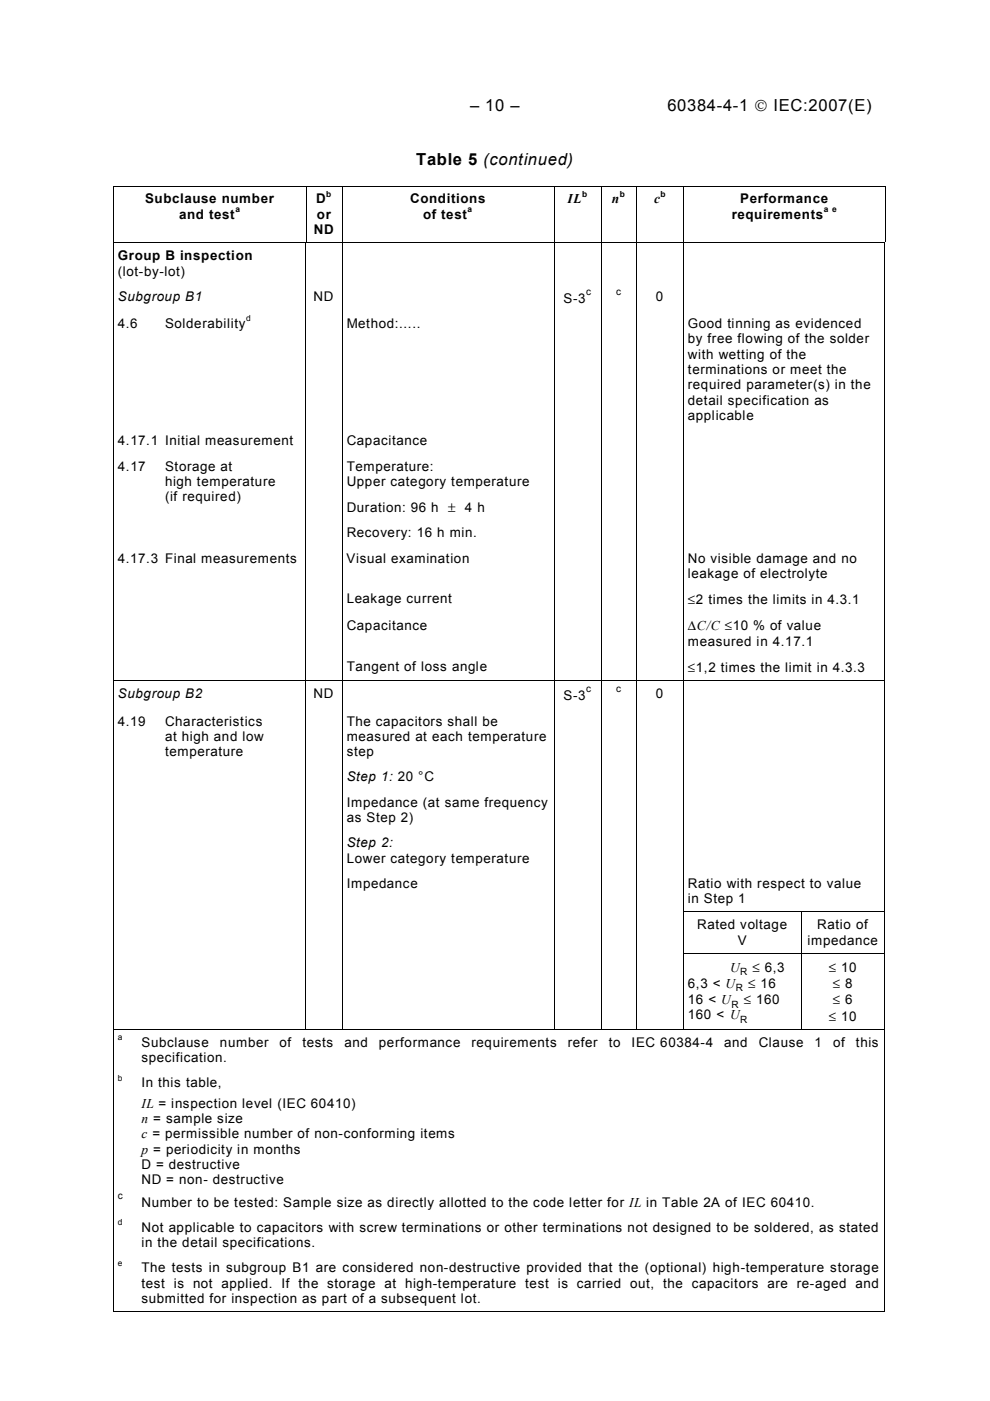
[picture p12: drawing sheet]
<svg xmlns="http://www.w3.org/2000/svg" width="210mm" height="297mm" viewBox="0 0 210 297" stroke-linecap="round" stroke-linejoin="round" font-family="sans-serif">
<defs><g id="words">
<g font-size="3.5">
<text x="99.7" y="23.5">– 10 –</text>
<text x="141.6" y="23.5">60384-4-1 © IEC:2007(E)</text>
<text x="88.3" y="35">Table 5 (continued)</text>
</g>
<g font-size="2.8">
<text x="30.8" y="43.1">Subclause number</text>
<text x="38" y="46.4">and test</text>
<text x="67.1" y="43.1">D</text>
<text x="67.2" y="46.4">or</text>
<text x="87" y="43.1">Conditions</text>
<text x="89.7" y="46.4">of test</text>
<text x="120.4" y="43.1">IL</text>
<text x="129.8" y="43.1">n</text>
<text x="138.7" y="43.1">c</text>
<text x="155.2" y="46.4">requirements</text>
<text x="157" y="43.1">Performance</text>
<text x="66.6" y="49.6">ND</text>
<text x="25" y="55.2">Group B inspection</text>
<text x="25" y="58.4">(lot-by-lot)</text>
<text x="25" y="63.8">Subgroup B1</text>
<text x="66.5" y="63.8">ND</text>
<text x="119.6" y="64.2">S-3</text>
<text x="139.1" y="63.8">0</text>
<text x="25" y="69.6">4.6</text>
<text x="35" y="69.6">Solderability</text>
<text x="73.5" y="69.6">Method:.....</text>
<text x="145.9" y="69.6">Good tinning as evidenced</text>
<text x="145.9" y="72.8">by free flowing of the solder</text>
<text x="145.9" y="76.1">with wetting of the</text>
<text x="145.9" y="79.3">terminations or meet the</text>
<text x="145.9" y="82.5">required parameter(s) in the</text>
<text x="145.9" y="85.8">detail specification as</text>
<text x="145.9" y="89">applicable</text>
<text x="25" y="94.4">4.17.1 Initial measurement</text>
<text x="73.5" y="94.4">Capacitance</text>
<text x="25" y="99.8">4.17</text>
<text x="35" y="99.8">Storage at</text>
<text x="73.5" y="99.8">Temperature:</text>
<text x="35" y="103">high temperature</text>
<text x="35" y="106.3">(if required)</text>
<text x="73.5" y="103">Upper category temperature</text>
<text x="73.5" y="108.6">Duration: 96 h ±</text>
<text x="73.5" y="114">Recovery: 16 h min.</text>
<text x="98.6" y="108.6">4 h</text>
<text x="25" y="119.3">4.17.3 Final measurements</text>
<text x="73.5" y="119.3">Visual examination</text>
<text x="145.9" y="119.3">No visible damage and no</text>
<text x="145.9" y="122.6">leakage of electrolyte</text>
<text x="73.5" y="127.9">Leakage current</text>
<text x="145.9" y="128.1">≤2 times the limits in 4.3.1</text>
<text x="73.5" y="133.5">Capacitance</text>
<text x="145.9" y="133.6">ΔC/C ≤10 % of value</text>
<text x="145.9" y="136.9">measured in 4.17.1</text>
<text x="73.5" y="142.3">Tangent of loss angle</text>
<text x="145.9" y="142.5">≤1,2 times the limit in 4.3.3</text>
<text x="25" y="148">Subgroup B2</text>
<text x="66.5" y="148">ND</text>
<text x="119.6" y="148.4">S-3</text>
<text x="139.1" y="148">0</text>
<text x="25" y="153.8">4.19</text>
<text x="35" y="153.8">Characteristics</text>
<text x="73.5" y="153.8">The capacitors shall be</text>
<text x="35" y="157.1">at high and low</text>
<text x="35" y="160.3">temperature</text>
<text x="73.5" y="157.1">measured at each temperature</text>
<text x="73.5" y="160.3">step</text>
<text x="73.5" y="165.7">Step 1: 20 °C</text>
<text x="73.5" y="171">Impedance (at same frequency</text>
<text x="73.5" y="174.3">as Step 2)</text>
<text x="73.5" y="179.7">Step 2:</text>
<text x="73.5" y="182.9">Lower category temperature</text>
<text x="73.5" y="188.3">Impedance</text>
<text x="145.9" y="188.3">Ratio with respect to value</text>
<text x="145.9" y="191.5">in Step 1</text>
<text x="147.9" y="197">Rated voltage</text>
<text x="173.4" y="197">Ratio of</text>
<text x="156.5" y="200.3">V</text>
<text x="171.3" y="200.3">impedance</text>
<text x="145.9" y="209.5">6,3 &lt; U</text>
<text x="154.9" y="206">U</text>
<text x="158.7" y="209.5">≤ 16</text>
<text x="159.6" y="206">≤ 6,3</text>
<text x="175.8" y="206">≤ 10</text>
<text x="176.6" y="209.5">≤ 8</text>
<text x="145.9" y="212.9">16 &lt; U</text>
<text x="157.7" y="212.9">≤ 160</text>
<text x="176.6" y="212.9">≤ 6</text>
<text x="30" y="222">Subclause</text>
<text x="46.6" y="222">number</text>
<text x="59.3" y="222">of</text>
<text x="64.1" y="222">tests</text>
<text x="73.1" y="222">and</text>
<text x="80.4" y="222">performance</text>
<text x="100" y="222">requirements</text>
<text x="120.4" y="222">refer</text>
<text x="129.1" y="222">to</text>
<text x="134" y="222">IEC 60384-4</text>
<text x="145.9" y="216.2">160 &lt; U</text>
<text x="153.6" y="222">and</text>
<text x="160.9" y="222">Clause</text>
<text x="172.8" y="222">1</text>
<text x="175.8" y="216.4">≤ 10</text>
<text x="176.7" y="222">of</text>
<text x="181.6" y="222">this</text>
<text x="30" y="225.2">specification.</text>
<text x="30" y="230.5">In this table,</text>
<text x="30" y="238.1">n = sample size</text>
<text x="30" y="234.8">IL = inspection level (IEC 60410)</text>
<text x="30" y="241.3">c = permissible number of non-conforming items</text>
<text x="30" y="244.6">p = periodicity in months</text>
<text x="30" y="247.9">D = destructive</text>
<text x="30" y="251.1">ND = non- destructive</text>
<text x="30" y="255.8">Number to be tested: Sample size as directly allotted to the code letter for IL in Table 2A of IEC 60410.</text>
<text x="30" y="261.2">Not applicable to capacitors with screw terminations or other terminations not designed to be soldered, as stated</text>
<text x="30" y="269.8">The tests in subgroup B1 are considered non-destructive provided that the (optional) high-temperature storage</text>
<text x="30" y="264.5">in the detail specifications.</text>
<text x="30" y="273">test is not applied. If the storage at high-temperature test is carried out, the capacitors are re-aged and</text>
<text x="30" y="276.3">submitted for inspection as part of a subsequent lot.</text>
</g>
<g font-size="2.1">
<text x="124.3" y="62.6">c</text>
<text x="130.7" y="62.6">c</text>
<text x="124.3" y="146.8">c</text>
<text x="130.7" y="146.8">c</text>
<text x="157" y="206.7">R</text>
<text x="155.2" y="213.6">R</text>
<text x="156.1" y="210.2">R</text>
<text x="157" y="216.9">R</text>
<text x="25" y="254.2">c</text>
</g>
<g font-size="1.8">
<text x="69.2" y="41.7">b</text>
<text x="123.5" y="41.7">b</text>
<text x="131.5" y="41.7">b</text>
<text x="140.1" y="41.7">b</text>
<text x="50" y="45">a</text>
<text x="99.2" y="45">a</text>
<text x="174.8" y="45">a e</text>
<text x="52.2" y="68.2">d</text>
<text x="25" y="220.6">a</text>
<text x="25" y="229.2">b</text>
<text x="25" y="259.8">d</text>
<text x="25" y="268.4">e</text>
</g>
</g></defs>
<g fill="#000">
<path d="M24 39.4h.1v.1h-.1zM187.7 39.4h.1v.1h-.1zM187.5 51.4h.1v.2h-.1zM24 193.2h.1v.2h-.1zM64.8 193.2h.1v.2h-.1zM72.5 193.2h.1v.2h-.1zM117.4 193.2h.2v.2h-.2zM127.5 193.2h.1v.2h-.1zM135 193.2h.1v.2h-.1zM24 202h.1v.2h-.1zM64.8 202h.1v.2h-.1zM72.5 202h.1v.2h-.1z"/>
<path d="M117.4 202h.2v.2h-.2zM127.5 202h.1v.2h-.1zM135 202h.1v.2h-.1zM187.5 278h.1v.2h-.1z"/>
</g>
<g fill="none" stroke="#000" stroke-width=".21">
<path d="M24 39.5h163.8M24 39.5v11.9M65 39.5v11.9M72.6 39.5v11.9M117.5 39.5v11.9M127.6 39.5v11.9M135 39.5v11.9M145 39.5v11.9M187.7 39.5v11.9M24 51.5h163.6M24 51.6v92.6M64.9 51.6v92.6"/>
<path d="M72.6 51.6v92.6M117.5 51.6v92.6M127.6 51.6v92.6M135 51.6v92.6M144.9 51.6v92.6M187.5 51.6v92.6M24 144.3h163.6M24 144.4v48.8M64.9 144.4v48.8M72.6 144.4v48.8M117.5 144.4v48.8M127.6 144.4v48.8"/>
<path d="M135 144.4v48.8M144.9 144.4v48.8M187.5 144.4v48.8M24 193.4v8.6M64.9 193.4v8.6M72.6 193.4v8.6M117.5 193.4v8.6M127.6 193.4v8.6M135 193.4v8.6M144.9 193.3h42.7M144.9 193.4v8.6M170.1 193.4v8.6"/>
<path d="M187.5 193.4v8.6M24 218.2h163.6M24 202.2v15.9M24 218.3v59.9M64.9 202.2v15.9M72.6 202.2v15.9M117.5 202.2v15.9M127.6 202.2v15.9M135 202.2v15.9M144.9 202.1h42.7M144.9 202.2v15.9M170.1 202.2v15.9"/>
<path d="M187.5 202.2v15.9M187.5 218.3v59.9M24 278.1h163.5"/>
</g>
<use href="#words"/>
</svg>
